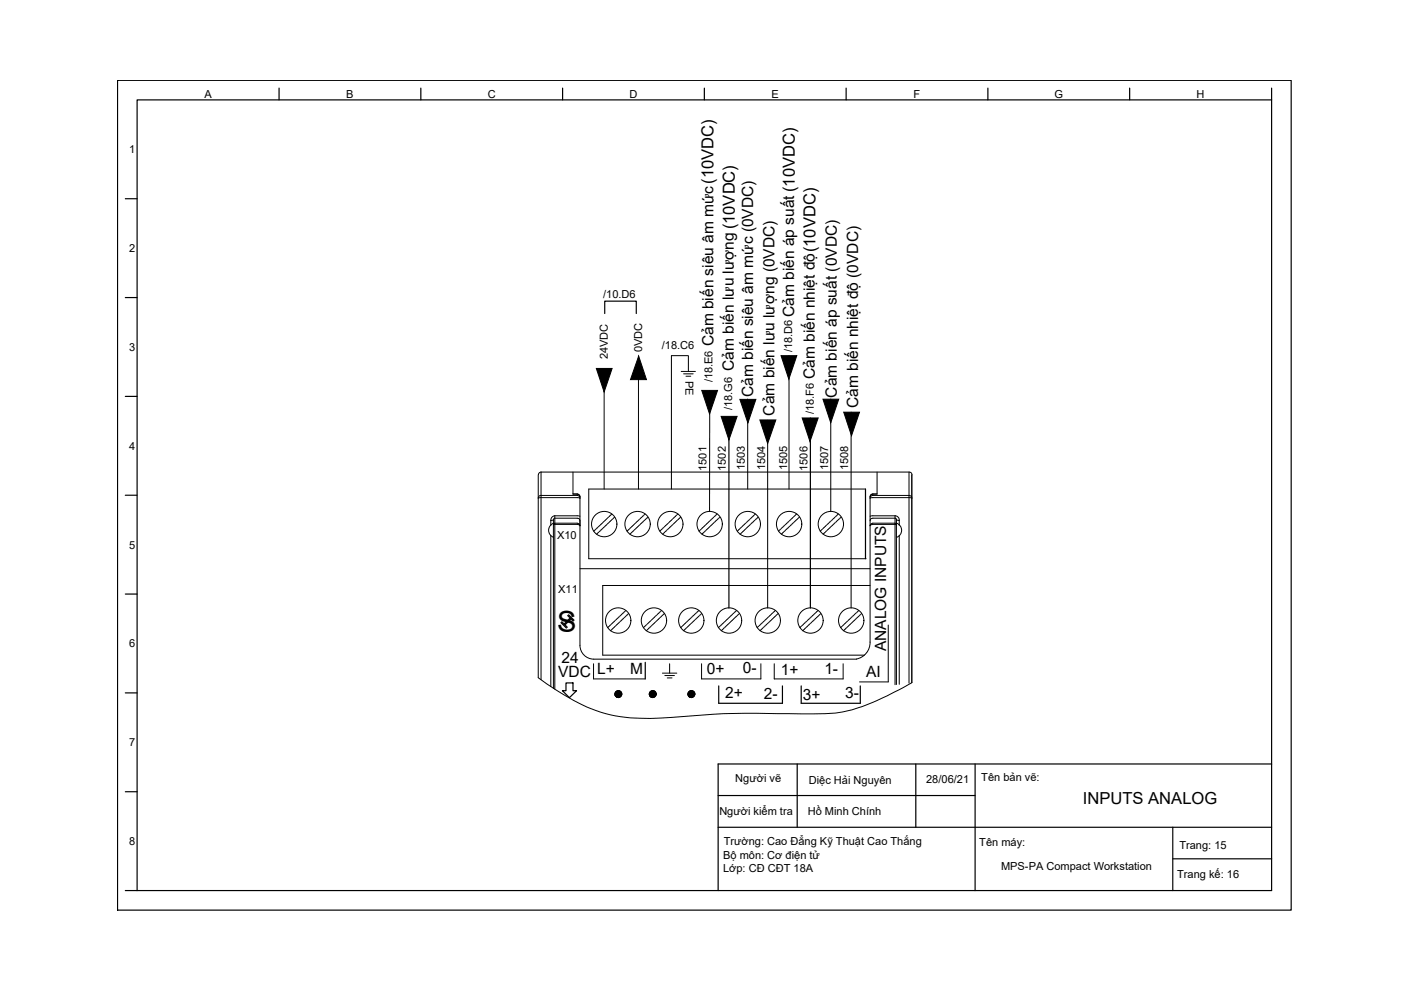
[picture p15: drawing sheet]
<svg xmlns="http://www.w3.org/2000/svg" width="297mm" height="210mm" viewBox="0 0 297 210" stroke-linecap="round" stroke-linejoin="round" font-family="sans-serif">
<defs><g id="words">
<text font-size="6.2" x="118.1" y="134">S</text>
<text font-size="3.5" x="229.6" y="170.4">INPUTS ANALOG</text>
<g font-size="3.3">
<text x="168.4" y="67.2" transform="rotate(-90 168.4 67.2)">Cảm biến áp suất (10VDC)</text>
<text x="151.3" y="73.4" transform="rotate(-90 151.3 73.4)">Cảm biến siêu âm mức(10VDC)</text>
<text x="155.6" y="78.7" transform="rotate(-90 155.6 78.7)">Cảm biến lưu lượng(10VDC)</text>
<text x="172.7" y="80.4" transform="rotate(-90 172.7 80.4)">Cảm biến nhiệt độ(10VDC)</text>
<text x="159.7" y="84.2" transform="rotate(-90 159.7 84.2)">Cảm biến siêu âm mức (0VDC)</text>
<text x="164.2" y="88.1" transform="rotate(-90 164.2 88.1)">Cảm biến lưu lượng (0VDC)</text>
<text x="177.4" y="84.3" transform="rotate(-90 177.4 84.3)">Cảm biến áp suất (0VDC)</text>
<text x="182" y="86.5" transform="rotate(-90 182 86.5)">Cảm biến nhiệt độ (0VDC)</text>
<text x="118.3" y="143.4">VDC</text>
<text x="119.1" y="140.5">24</text>
<text x="126.6" y="142.8">L+</text>
<text x="133.6" y="143">M</text>
<text x="149.8" y="142.8">0+</text>
<text x="157.5" y="142.7">0-</text>
<text x="165.6" y="143">1+</text>
<text x="174.8" y="142.9">1-</text>
<text x="183.7" y="143.4">AI</text>
<text x="187.9" y="138.1" transform="rotate(-90 187.9 138.1)">ANALOG INPUTS</text>
<text x="153.8" y="148.1">2+</text>
<text x="162" y="148.2">2-</text>
<text x="170.2" y="148.4">3+</text>
<text x="179.2" y="148">3-</text>
</g>
<g font-size="2.3">
<text x="43.3" y="20.8">A</text>
<text x="73.4" y="20.8">B</text>
<text x="103.4" y="20.8">C</text>
<text x="133.5" y="20.8">D</text>
<text x="163.6" y="20.8">E</text>
<text x="193.7" y="20.8">F</text>
<text x="223.6" y="20.8">G</text>
<text x="253.7" y="20.8">H</text>
<text x="27.4" y="32.5">1</text>
<text x="27.4" y="53.5">2</text>
<text x="127.9" y="63.2">/10.D6</text>
<text x="27.4" y="74.4">3</text>
<text x="128.8" y="76.2" transform="rotate(-90 128.8 76.2)">24VDC</text>
<text x="136.1" y="74.7" transform="rotate(-90 136.1 74.7)">0VDC</text>
<text x="140.3" y="74.1">/18.C6</text>
<text x="168" y="74.7" transform="rotate(-90 168 74.7)">/18.D6</text>
<text x="145.3" y="80.7" transform="rotate(90 145.3 80.7)">PE</text>
<text x="151" y="81.1" transform="rotate(-90 151 81.1)">/18.E6</text>
<text x="155.2" y="87" transform="rotate(-90 155.2 87)">/18.G6</text>
<text x="172.5" y="87.9" transform="rotate(-90 172.5 87.9)">/18.F6</text>
<text x="27.4" y="95.3">4</text>
<text x="149.8" y="99.8" transform="rotate(-90 149.8 99.8)">1501</text>
<text x="153.9" y="99.8" transform="rotate(-90 153.9 99.8)">1502</text>
<text x="157.9" y="99.8" transform="rotate(-90 157.9 99.8)">1503</text>
<text x="162.2" y="99.8" transform="rotate(-90 162.2 99.8)">1504</text>
<text x="166.9" y="99.8" transform="rotate(-90 166.9 99.8)">1505</text>
<text x="171.2" y="99.8" transform="rotate(-90 171.2 99.8)">1506</text>
<text x="175.6" y="99.8" transform="rotate(-90 175.6 99.8)">1507</text>
<text x="179.9" y="99.8" transform="rotate(-90 179.9 99.8)">1508</text>
<text x="27.4" y="116.3">5</text>
<text x="118.1" y="114.2">X10</text>
<text x="118.3" y="125.7">X11</text>
<text x="27.4" y="137.3">6</text>
<text x="27.4" y="158.2">7</text>
<text x="155.9" y="165.8">Người vẽ</text>
<text x="171.5" y="166.2">Diệc Hải Nguyên</text>
<text x="196.4" y="166">28/06/21</text>
<text x="208.1" y="165.5">Tên bản vẽ:</text>
<text x="152.5" y="172.9">Người kiểm tra</text>
<text x="171.3" y="172.9">Hồ Minh Chính</text>
<text x="27.4" y="179.2">8</text>
<text x="153.4" y="179.2">Trường: Cao Đẳng Kỹ Thuật Cao Thắng</text>
<text x="207.6" y="179.3">Tên máy:</text>
<text x="250" y="179.9">Trang: 15</text>
<text x="153.3" y="182.1">Bộ môn: Cơ điện tử</text>
<text x="153.3" y="184.9">Lớp: CĐ CĐT 18A</text>
<text x="212.2" y="184.4">MPS-PA Compact Workstation</text>
<text x="249.6" y="186.2">Trang kế: 16</text>
</g>
</g></defs>
<!-- layer: 0 -->
<g fill="none" stroke="#000" stroke-width=".25">
<path d="M24.9 17h248.9v176h-248.9zM59.2 18.7v2.5M89.2 18.7v2.5M119.3 18.7v2.5M149.3 18.7v2.5M179.4 18.7v2.5M209.5 18.7v2.5M239.5 18.7v2.5M269.6 18.7v2.5M26.6 42.1h2.5M26.6 63.1h2.5M128.2 66.5v-2.6h6.7v2.6"/>
<path d="M26.6 84h2.5M26.6 105h2.5M183.5 103.7v14.8M26.6 126h2.5M26.6 146.9h2.5M120 144.8h1.5v1.6h.7l-1.5 1.5-1.5-1.5h.8zM136.8 140.4v3.5M152.4 145.4v3.7M165.9 145.4v3.7M169.9 145.4v3.7M182.4 145.4v3.7M26.6 167.9h2.5"/>
<path d="M152.3 175.4h117.3M152.3 168.7h54.4M169 162v13.4M194.2 162v13.4M206.7 162v26.8M248.7 175.4v13.4M269.6 162h-117.3v26.8M26.6 188.8h243v-167.6h-240.5v167.6M248.7 182.1h20.9"/>
</g>
<g fill="none" stroke="#000" stroke-width=".21">
<path d="M114.1 100.7v43a44.3 44.3 0 0 0 14.3 7.6 38.7 38.7 0 0 0 13.9 .8 205.5 205.5 0 0 1 27.6-.7 35.9 35.9 0 0 0 10.7-.9 59.5 59.5 0 0 0 12.7-5.7v-44.1M114.2 105.3l.4-.3h7.8a.58 .58 0 0 1 .6 .6l-.4-.1h-8.1l-.4 .1zM114.7 100.1l-.5 .3v.3M116.8 110.3v1.1M116.8 113.6v32M117.3 110.3h-.5M117.3 110.3l.2-.4h4.9a.52 .52 0 0 1 .6 .5M117.3 110.3v35.6M117.4 110.9a1.59 1.59 0 0 0-1.1 1.5 1.59 1.59 0 0 0 1.1 1.5M117.4 111l5-.1 .4 .2 .2 .4-.5-.3h-5.2zM117.6 109.4h-.2a.95 .95 0 0 0-.6 .9M117.6 109.4h5.4"/>
<path d="M117.6 109.4v36.7M121.5 100.1v4.6h.9M122.4 104.7a.58 .58 0 0 1 .6 .6M122.4 104.7l.4 .3 .2 .3M123 105.3v31.5M125.9 112.6h.1M126.1 112.5h-.1M126.2 112.3l-.1 .1M126.3 112.2v.1M126.4 112.1v.1M126.6 113.2l-.1 .1M126.6 112h-.1"/>
<path d="M126.7 113.1h-.1M126.7 111.9h-.1M126.8 113h-.1M126.8 111.8h-.1M126.9 112.9h.1M126.9 111.6v.1M127 112.7v.1M127 111.5v.1M127.2 112.6l-.1 .1M127.2 111.4l-.1 .1M127.3 112.5l-.1 .1M127.3 111.3l-.1 .1"/>
<path d="M127.4 112.4l-.1 .1M127.4 111.2h-.1M127.5 112.3h.1M127.5 111.1h.1M127.7 112.2h-.1M127.7 111h-.1M127.7 112.1h.1M127.7 110.8v.1M127.9 111.9l-.1 .1M127.9 110.7l-.1 .1M128 110.6v.1M128 111.8v.1"/>
<path d="M128.1 111.7v.1M128.1 110.5h.1M128.3 111.6h-.1M128.3 110.4h-.1M128.4 111.5h-.1M128.4 110.3h-.1M128.5 111.4h-.1M128.5 110.2h-.1M128.6 111.3h.1M128.6 110v.1M128.7 111.1v.1M128.7 109.9v.1"/>
<path d="M128.8 111v.1M128.8 109.8v.1M129 110.9l-.1 .1M129 109.7h-.1M129.1 110.8h.1M129.1 109.6h.1M129.2 109.4v.1M129.2 110.7h.1M129.4 110.5l-.1 .1M129.4 109.3l-.1 .1M129.5 110.4l-.1 .1M129.5 109.2l-.1 .1"/>
<path d="M129.6 110.3l-.1 .1M129.6 109.1h-.1M129.7 110.2v.1M129.7 109v.1M129.8 110.1v.1M129.9 110h.1M130.1 109.9h-.1M130.2 109.7l-.1 .1M130.3 109.7h-.1M133 112.6h.1M133.1 112.5h-.1M133.3 112.3l-.1 .1"/>
<path d="M133.4 112.2l-.1 .1M133.5 112.1l-.1 .1M133.6 113.2l-.1 .1M133.6 112h-.1M133.7 113.1h.1M133.7 111.9h.1M133.8 113h.1M133.8 111.8h.1M134 112.9h-.1M134.1 112.7l-.1 .1M134.1 111.5l-.2 .2M134.2 112.6l-.1 .1"/>
<path d="M134.2 111.4l-.1 .1M134.4 112.5l-.1 .1M134.4 111.3l-.1 .1M134.4 112.4v.1M134.4 111.2h.1M134.6 112.3h-.1M134.6 111.1h-.1M134.7 112.2h-.1M134.7 111h-.1M134.8 112.1h.1M134.8 110.8v.1M134.9 111.9v.1"/>
<path d="M134.9 110.7v.1M135.1 111.8l-.1 .1M135.1 110.6l-.1 .1M135.2 111.7l-.1 .1M135.2 110.5h-.1M135.3 111.6h-.1M135.3 110.4h-.1M135.4 111.5h.1M135.4 110.3h.1M135.5 111.4h.1M135.5 110.2h.1M135.7 111.3h-.1"/>
<path d="M135.7 110l-.1 .1M135.8 111.1l-.1 .1M135.8 109.9l-.1 .1M135.9 111l-.1 .1M135.9 109.8l-.1 .1M136 110.9v.1M136 109.7h.1M136.2 110.8h-.1M136.2 109.6h-.1M136.3 110.7h-.1M136.3 109.4l-.1 .1M136.4 110.5l-.1 .1"/>
<path d="M136.4 109.3l-.1 .1M136.5 110.4v.1M136.5 109.2v.1M136.6 110.3v.1M136.6 109.1h.1M136.8 109l-.1 .1M136.8 110.2l-.1 .1M136.9 110.1l-.1 .1M137 110h-.1M137.1 109.9h.1M137.3 109.7l-.1 .1M137.4 109.7h-.1"/>
<path d="M139.9 112.6h.1M140.1 112.5h-.1M140.2 112.3l-.1 .1M140.3 112.2l-.1 .1M140.4 112.1v.1M140.5 113.2v.1M140.5 112h.1M140.7 113.1h-.1M140.7 111.9h-.1M140.8 113h-.1M140.8 111.8h-.1M140.9 112.9h.1"/>
<path d="M141 112.7v.1M141 111.5l-.1 .2M141.2 112.6l-.1 .1M141.2 111.4l-.1 .1M141.3 112.5l-.1 .1M141.3 111.3l-.1 .1M141.4 112.4l-.1 .1M141.4 111.2h-.1M141.5 112.3h.1M141.5 111.1h.1M141.6 112.2h.1M141.6 111h.1"/>
<path d="M141.8 112.1h-.1M141.8 110.8l-.1 .1M141.9 111.9l-.1 .1M141.9 110.7l-.1 .1M142 111.8l-.1 .1M142 110.6l-.1 .1M142.1 111.7v.1M142.1 110.5h.1M142.3 111.6h-.1M142.3 110.4h-.1M142.4 111.5h-.1M142.4 110.3h-.1"/>
<path d="M142.5 111.4h-.1M142.5 110.2h-.1M142.6 111.3h.1M142.6 110v.1M142.7 111.1v.1M142.7 109.9v.1M142.9 111l-.1 .1M142.9 109.8l-.1 .1M143 110.9l-.1 .1M143 109.7h-.1M143.1 110.8h-.1M143.1 109.6h-.1"/>
<path d="M143.2 110.7h.1M143.2 109.4v.1M143.3 110.5v.1M143.3 109.3v.1M143.5 110.4l-.1 .1M143.5 109.2l-.1 .1M143.6 110.3l-.1 .1M143.6 109.1h-.1M143.7 109v.1M143.7 110.2v.1M143.8 110.1v.1M144 110h-.1"/>
<path d="M144.1 109.9h-.1M144.2 109.7l-.1 .1M144.3 109.7h.1M148.3 112.6h-.1M148.4 112.5h-.1M148.5 112.3l-.1 .1M148.6 112.2v.1M148.7 112.1v.1M148.9 113.2l-.1 .1M148.9 112h-.1M149 113.1h-.1M149 111.9h-.1"/>
<path d="M149.1 113h-.1M149.1 111.8h-.1M149.3 112.9h-.1M149.3 111.6l-.1 .1M149.3 112.7v.1M149.3 111.5v.1M149.5 112.6l-.1 .1M149.5 111.4l-.1 .1M149.6 112.5l-.1 .1M149.6 111.3l-.1 .1M149.7 112.4v.1M149.7 111.2h.1"/>
<path d="M149.8 112.3h.1M149.8 111.1h.1M150 112.2h-.1M150 111h-.1M150.1 112.1h-.1M150.1 110.8l-.1 .1M150.2 111.9l-.1 .1M150.2 110.7l-.1 .1M150.3 111.8v.1M150.3 110.6v.1M150.4 111.7v.1M150.4 110.5h.1"/>
<path d="M150.6 111.6h-.1M150.6 110.4h-.1M150.7 111.5h.1M150.7 110.3h.1M150.8 111.4h-.1M150.8 110.2h-.1M150.9 111.3h.1M150.9 110v.1M151.1 111.1l-.1 .1M151.1 109.9l-.1 .1M151.2 109.8l-.1 .1M151.3 110.9l-.2 .2"/>
<path d="M151.3 109.7h-.1M151.4 110.8h.1M151.4 109.6h.1M151.5 109.4v.1M151.5 110.7h.1M151.7 110.5l-.1 .1M151.7 109.3l-.1 .1M151.8 110.4l-.1 .1M151.8 109.2l-.1 .1M151.9 110.3l-.1 .1M151.9 109.1h-.1M152 110.2v.1"/>
<path d="M152 109v.1M152.2 110.1l-.1 .1M152.3 110h-.1M152.4 109.9h-.1M152.5 109.7v.1M152.6 109.7h.1M156.4 112.6h-.1M156.5 112.5h-.1M156.6 112.3l-.1 .1M156.7 112.2v.1M156.9 112.1l-.1 .1M157 113.2l-.1 .1"/>
<path d="M157 112h-.1M157.1 113.1h-.1M157.1 111.9h-.1M157.2 113h.1M157.2 111.8h.1M157.3 112.9h.1M157.3 111.6v.1M157.5 112.7l-.1 .1M157.5 111.5l-.1 .1M157.6 112.6l-.1 .1M157.6 111.4l-.1 .1M157.7 112.5l-.1 .1"/>
<path d="M157.7 111.3l-.1 .1M157.8 112.4v.1M157.8 111.2h.1M157.9 112.3h.1M157.9 111.1h.1M158.1 112.2h-.1M158.1 111h-.1M158.2 112.1h-.1M158.2 110.8l-.1 .1M158.3 111.9v.1M158.3 110.7v.1M158.4 110.6v.1"/>
<path d="M158.4 111.8v.1M158.6 111.7l-.1 .1M158.6 110.5h-.1M158.7 111.6h-.1M158.7 110.4h-.1M158.8 111.5h-.1M158.8 110.3h-.1M158.9 111.4h.1M158.9 110.2h.1M159 111.3h.1M159 110v.1M159.2 111.1l-.1 .1"/>
<path d="M159.2 109.9l-.1 .1M159.3 111l-.1 .1M159.3 109.8l-.1 .1M159.4 110.9l-.1 .1M159.4 109.7h-.1M159.5 110.8h.1M159.5 109.6h.1M159.7 110.7h-.1M159.7 109.4l-.1 .1M159.8 110.5l-.1 .1M159.8 109.3l-.1 .1M159.9 110.4l-.1 .1"/>
<path d="M159.9 109.2l-.1 .1M160 110.3v.1M160 109.1h.1M160.1 109v.1M160.1 110.2v.1M160.3 110.1l-.1 .1M160.4 110h-.1M160.5 109.9h-.1M160.7 109.7l-.1 .1M165.1 112.6h-.1M165.2 112.5h.1M165.3 112.3v.1"/>
<path d="M165.5 112.2l-.1 .1M165.6 112.1v.1M165.7 113.2v.1M165.7 112h.1M165.8 113.1h.1M165.8 111.9h.1M166 113h-.1M166 111.8h-.1M166.1 112.9h-.1M166.1 111.6l-.1 .1M166.2 112.7l-.1 .1M166.2 111.5l-.1 .1"/>
<path d="M166.3 112.6v.1M166.3 111.4v.1M166.4 112.5v.1M166.4 111.3v.1M166.6 112.4l-.1 .1M166.6 111.2h-.1M166.7 112.3h-.1M166.7 111.1h.1M166.8 112.2h-.1M166.8 111h-.1M166.9 112.1h.1M166.9 110.8v.1"/>
<path d="M167.1 111.9l-.1 .1M167.1 110.7l-.1 .1M167.2 111.8l-.1 .1M167.2 110.6l-.1 .1M167.3 111.7l-.1 .1M167.3 110.5h-.1M167.4 111.6h.1M167.4 110.4h.1M167.5 111.5h.1M167.5 110.3h.1M167.7 111.4h-.1M167.7 110.2h-.1"/>
<path d="M167.8 111.3h-.1M167.8 110l-.1 .1M167.9 111.1l-.1 .1M167.9 109.9l-.1 .1M168 111v.1M168 109.8v.1M168.1 110.9v.1M168.1 109.7h.1M168.3 110.8h-.1M168.3 109.6h-.1M168.4 109.4l-.1 .1M168.4 110.7h-.1"/>
<path d="M168.5 110.5v.1M168.5 109.3v.1M168.6 110.4v.1M168.6 109.2v.1M168.8 110.3l-.1 .1M168.8 109.1h-.1M168.9 110.2l-.1 .1M168.9 109l-.1 .1M169 110.1l-.1 .1M169.1 110h.1M169.2 109.9h.1M169.4 109.7l-.1 .1"/>
<path d="M169.5 109.7h-.1M174 112.6h-.1M174.1 112.5h-.1M174.2 112.3l-.1 .1M174.3 112.2v.1M174.4 112.1v.1M174.6 113.2l-.1 .1M174.6 112h-.1M174.7 113.1h-.1M174.7 111.9h-.1M174.8 113h-.1M174.8 111.8h-.1"/>
<path d="M174.9 112.9h.1M175 112.7v.1M175 111.5l-.1 .2M175.2 112.6l-.1 .1M175.2 111.4l-.1 .1M175.3 112.5l-.1 .1M175.3 111.3l-.1 .1M175.4 112.4v.1M175.4 111.2h.1M175.5 112.3h.1M175.5 111.1h.1M175.7 112.2h-.1"/>
<path d="M175.7 111h-.1M175.8 112.1h-.1M175.8 110.8l-.1 .1M175.9 111.9l-.1 .1M175.9 110.7l-.1 .1M176 111.8v.1M176 110.6v.1M176.1 111.7v.1M176.1 110.5h.1M176.3 111.6h-.1M176.3 110.4h-.1M176.4 110.3h-.1"/>
<path d="M176.4 111.5h-.1M176.5 111.4h-.1M176.5 110.2h.1M176.6 111.3h.1M176.6 110v.1M176.8 111.1l-.1 .1M176.8 109.9l-.1 .1M176.9 111l-.1 .1M176.9 109.8l-.1 .1M177 110.9l-.1 .1M177 109.7h-.1M177.1 110.8h.1"/>
<path d="M177.1 109.6h.1M177.2 109.4v.1M177.2 110.7h.1M177.4 110.5l-.1 .1M177.4 109.3l-.1 .1M177.5 110.4l-.1 .1M177.5 109.2l-.1 .1M177.6 110.3l-.1 .1M177.6 109.1h-.1M177.7 110.2v.1M177.7 109v.1M177.9 110.1l-.1 .1"/>
<path d="M178 110h-.1M178.1 109.9h-.1M178.2 109.7v.1M178.3 109.7h.1M183.5 103.7h-58.7v14.8h58.8M184.5 105.3v30.9M184.6 111.1l.4-.2h4.8l.3 .3h-5.1l-.4 .1-.1 .2zM184.6 105.2l.5-.2h7.6a.57 .57 0 0 1 .6 .6l-.4-.1h-8l-.4 .1zM184.9 104.8l-.4 .5M186 100.1v4.6l-1.1 .1M189.8 109.4l.6 .2 .3 .7M189.8 109.4h-5.3"/>
<path d="M189.8 109.4v35.8M190.1 110.3l-.2-.4h-4.8a.52 .52 0 0 0-.6 .5M190.1 110.3h.6M190.1 110.3v34.8M190.1 110.9a1.59 1.59 0 0 1 1.1 1.5 1.59 1.59 0 0 1-1.1 1.5M190.7 110.3v1.1M190.7 113.6v31.5M192.8 100.1l.5 .3 .1 .3M118.9 132l1.2 1.2M119 131.9l1.2 1.2M119.1 131.8l1.2 1.2M120.3 130.5l1.2 1.2"/>
<path d="M120.4 130.4l1.2 1.2M120.6 130.3l1.1 1.2M120.8 131l-1.2 1.3M120.9 131.2l-1.2 1.2M121.1 131.2l-1.3 1.3M123 136.8a2.94 2.94 0 0 0 2.9 3h55.7M123 120.6h61.5M128.9 133l-.1 .1M129 132.9l-.1 .1M129.1 132.8v.1M129.3 132.7h-.1M129.4 132.6h-.1"/>
<path d="M129.5 133.7h-.1M129.5 132.5h-.1M129.6 133.6h.1M129.6 132.3v.1M129.7 133.4v.1M129.7 132.2v.1M129.9 133.3l-.1 .1M129.9 132.1l-.1 .1M130 133.2l-.1 .1M130 132l-.1 .1M130.1 133.1l-.1 .1M130.1 131.9h-.1"/>
<path d="M130.2 133h.1M130.2 131.8h.1M130.3 132.9h.1M130.3 131.7h.1M130.5 132.8h-.1M130.5 131.5l-.1 .1M130.6 132.6l-.1 .1M130.6 131.4l-.1 .1M130.7 132.5v.1M130.7 131.3v.1M130.8 132.4v.1M130.8 131.2h.1"/>
<path d="M131 132.3h-.1M131 131.1h-.1M131.1 131h-.1M131.1 132.2h-.1M131.2 130.8l-.1 .1M131.3 130.7v.1M131.3 132l-.2 .1M131.4 130.6v.1M131.4 131.8v.1M131.6 131.7l-.1 .1M131.6 130.5l-.1 .1M131.7 130.4h-.1"/>
<path d="M131.7 131.6l-.1 .1M131.8 131.5h-.1M131.8 130.3h-.1M131.9 131.4h.1M131.9 130.1v.1M132.1 130l-.1 .1M132.1 131.2l-.1 .1M132.2 129.9l-.1 .1M132.2 131.1l-.1 .1M132.3 129.8l-.1 .1M132.3 131l-.1 .1M132.4 129.7v.1"/>
<path d="M132.4 130.9v.1M132.5 129.6h.1M132.5 130.8v.1M132.7 129.5h-.1M132.7 130.7h-.1M132.8 130.6h-.1M132.9 130.4l-.1 .1M133 130.3v.1M133.1 130.2v.1M133.3 130.1h-.1M136.5 133l-.1 .1M136.6 132.9l-.1 .1"/>
<path d="M136.7 132.8l-.1 .1M136.8 132.7h.1M136.9 132.6h.1M137.1 133.7h-.1M137.1 132.5h-.1M137.2 133.6h-.1M137.2 132.3l-.1 .1M137.3 133.4v.1M137.3 132.2v.1M137.4 133.3v.1M137.4 132.1v.1M137.6 133.2l-.1 .1"/>
<path d="M137.6 132l-.1 .1M137.7 133.1l-.1 .1M137.7 131.9h-.1M137.8 133h-.1M137.8 131.8h-.1M137.9 132.9h.1M137.9 131.7h.1M138 132.8h.1M138 131.5v.1M138.2 132.6l-.1 .1M138.2 131.4l-.1 .1M138.3 132.5l-.1 .1"/>
<path d="M138.3 131.3l-.1 .1M138.4 132.4v.1M138.4 131.2h.1M138.5 132.3h.1M138.5 131.1h.1M138.7 132.2h-.1M138.7 131h-.1M138.8 130.8l-.1 .1M138.9 132l-.2 .1M138.9 130.7l-.1 .1M139 131.8v.1M139 130.6v.1"/>
<path d="M139.1 130.5v.1M139.1 131.7v.1M139.3 131.6l-.1 .1M139.3 130.4h-.1M139.4 131.5h-.1M139.4 130.3h-.1M139.5 131.4h-.1M139.5 130.1l-.1 .1M139.6 131.2v.1M139.6 130v.1M139.8 131.1l-.1 .1M139.8 129.9l-.1 .1"/>
<path d="M139.9 131l-.1 .1M139.9 129.8l-.1 .1M140 130.9l-.1 .1M140 129.7l-.1 .1M140.1 130.8v.1M140.1 129.6h.1M140.2 130.7h.1M140.2 129.5h.1M140.4 130.6h-.1M140.5 130.4l-.1 .1M140.6 130.3l-.1 .1M140.7 130.2v.1"/>
<path d="M140.8 130.1h.1M144.4 133l-.1 .1M144.5 132.9l-.1 .1M144.6 132.8v.1M144.7 132.7h.1M144.9 132.6h-.1M145 133.7h-.1M145 132.5h-.1M145.1 133.6h-.1M145.1 132.3l-.1 .1M145.2 133.4l-.1 .1M145.2 132.2l-.1 .1"/>
<path d="M145.3 133.3v.1M145.4 132.1l-.1 .1M145.4 133.2v.1M145.4 132v.1M145.6 133.1l-.1 .1M145.6 131.9h-.1M145.7 133h.1M145.7 131.8h.1M145.8 132.9h.1M145.8 131.7h.1M146 132.8h-.1M146 131.5l-.1 .1"/>
<path d="M146.1 132.6l-.1 .1M146.1 131.4l-.1 .1M146.2 132.5l-.1 .1M146.2 131.3l-.1 .1M146.3 132.4l-.1 .1M146.3 131.2h-.1M146.4 132.3h.1M146.4 131.1h.1M146.5 131h.1M146.5 132.2h.1M146.7 130.8l-.1 .1M146.7 132.1h-.1"/>
<path d="M146.8 132h.1M146.8 130.7v.1M146.9 131.8l-.1 .1M146.9 130.6l-.1 .1M147.1 131.7l-.1 .1M147.1 130.5l-.1 .1M147.2 131.6l-.1 .1M147.2 130.4h-.1M147.3 131.5h-.1M147.3 130.3h-.1M147.4 131.4h-.1M147.4 130.1l-.1 .1"/>
<path d="M147.5 131.2v.1M147.5 130v.1M147.6 131.1v.1M147.6 129.9v.1M147.8 131l-.1 .1M147.8 129.8l-.1 .1M147.9 130.9l-.1 .1M147.9 129.7l-.1 .1M148 129.6h-.1M148.2 130.7l-.3 .2M148.2 129.5h-.1M148.2 130.6h.1"/>
<path d="M148.4 130.4l-.1 .1M148.5 130.3l-.1 .1M148.6 130.2v.1M148.7 130.1h.1M152.4 133l-.1 .1M152.5 132.9l-.1 .1M152.6 132.8v.1M152.7 132.7h.1M152.9 132.6h-.1M153 133.7h-.1M153 132.5h-.1M153.1 133.6h-.1"/>
<path d="M153.1 132.3l-.1 .1M153.2 133.4l-.1 .1M153.2 132.2l-.1 .1M153.4 133.3l-.1 .1M153.4 132.1l-.1 .1M153.4 133.2v.1M153.4 132v.1M153.6 133.1l-.1 .1M153.6 131.9h-.1M153.7 133h.1M153.7 131.8h.1M153.8 132.9h.1"/>
<path d="M153.8 131.7h.1M154 132.8h-.1M154 131.5l-.1 .1M154.1 132.6l-.1 .1M154.1 131.4l-.1 .1M154.2 132.5l-.1 .1M154.2 131.3l-.1 .1M154.3 132.4l-.1 .1M154.3 131.2h-.1M154.4 132.3h.1M154.4 131.1h.1M154.5 132.2h.1"/>
<path d="M154.5 131h.1M154.7 130.8l-.1 .1M154.7 132.1h-.1M154.8 132h.1M154.8 130.7v.1M154.9 131.8l-.1 .1M154.9 130.6l-.1 .1M155.1 131.7l-.1 .1M155.1 130.5l-.1 .1M155.2 131.6l-.1 .1M155.2 130.4h-.1M155.3 131.5h-.1"/>
<path d="M155.3 130.3h-.1M155.4 131.4h-.1M155.4 130.1l-.1 .1M155.5 131.2v.1M155.5 130v.1M155.6 131.1v.1M155.6 129.9v.1M155.8 131l-.1 .1M155.8 129.8l-.1 .1M155.9 130.9l-.1 .1M155.9 129.7l-.1 .1M156 129.6h-.1"/>
<path d="M156.2 130.7l-.3 .2M156.2 129.5h-.1M156.3 130.6h-.1M156.4 130.4l-.1 .1M156.5 130.3l-.1 .1M156.6 130.2v.1M156.7 130.1h.1M160.6 133l-.1 .1M160.7 132.9l-.1 .1M160.8 132.8v.1M160.9 132.7h.1M161.1 132.6h-.1"/>
<path d="M161.2 133.7h-.1M161.2 132.5h-.1M161.3 133.6h-.1M161.3 132.3l-.1 .1M161.4 133.4v.1M161.4 132.2v.1M161.6 133.3l-.1 .1M161.6 132.1l-.1 .1M161.7 133.2l-.1 .1M161.7 132l-.1 .1M161.8 133.1l-.1 .1M161.8 131.9h-.1"/>
<path d="M161.9 133h.1M161.9 131.8h.1M162 132.9h.1M162 131.7h.1M162.2 132.8h-.1M162.2 131.5l-.1 .1M162.3 132.6l-.1 .1M162.3 131.4l-.1 .1M162.4 132.5l-.1 .1M162.4 131.3l-.1 .1M162.5 132.4v.1M162.5 131.2h.1"/>
<path d="M162.6 132.3h.1M162.6 131.1h.1M162.8 131h-.1M162.8 132.2h-.1M162.9 132.1h-.1M162.9 130.8l-.1 .1M163 132h.1M163 130.7v.1M163.1 131.8v.1M163.1 130.6v.1M163.3 131.7l-.1 .1M163.3 130.5l-.1 .1"/>
<path d="M163.4 131.6l-.1 .1M163.4 130.4h-.1M163.5 131.5h-.1M163.5 130.3h-.1M163.6 131.4h.1M163.6 130.1v.1M163.7 131.2v.1M163.7 130v.1M163.9 131.1l-.1 .1M163.9 129.9l-.1 .1M164 131l-.1 .1M164 129.8l-.1 .1"/>
<path d="M164.1 130.9l-.1 .1M164.1 129.7v.1M164.2 129.6h.1M164.4 130.7l-.2 .2M164.4 129.5h-.1M164.5 130.6h-.1M164.6 130.4l-.1 .1M164.7 130.3v.1M164.8 130.2v.1M165 130.1h-.1M169.7 133l-.1 .1M169.7 132.9v.1"/>
<path d="M169.9 132.8l-.1 .1M170 132.7h.1M170.1 132.6h.1M170.3 133.7h-.1M170.3 132.5h-.1M170.4 133.6h-.1M170.4 132.3l-.1 .1M170.5 133.4l-.1 .1M170.5 132.2l-.1 .1M170.6 133.3l-.1 .1M170.6 132.1l-.1 .1M170.7 133.2v.1"/>
<path d="M170.7 132v.1M170.8 133.1v.1M170.8 131.9h.1M171 133h-.1M171 131.8h-.1M171.1 132.9h.1M171.1 131.7h.1M171.2 132.8h-.1M171.2 131.5v.1M171.4 132.6l-.1 .1M171.4 131.4l-.1 .1M171.5 132.5l-.1 .1"/>
<path d="M171.5 131.3l-.1 .1M171.6 132.4l-.1 .1M171.6 131.2h-.1M171.7 132.3h-.1M171.7 131.1h-.1M171.8 132.2h.1M171.8 131h.1M171.9 130.8v.1M171.9 132.1h.1M172.1 132h-.1M172.1 130.7l-.1 .1M172.2 131.8l-.1 .1"/>
<path d="M172.2 130.6v.1M172.3 131.7l-.1 .1M172.3 130.5l-.1 .1M172.5 131.6l-.1 .1M172.5 130.4h-.1M172.6 131.5h-.1M172.6 130.3h-.1M172.7 131.4h-.1M172.7 130.1l-.1 .1M172.8 131.2l-.1 .1M172.8 130l-.1 .1M172.9 131.1v.1"/>
<path d="M172.9 129.9v.1M173 131v.1M173 129.8v.1M173.2 130.9l-.1 .1M173.2 129.7l-.1 .1M173.3 130.8l-.1 .1M173.3 129.6h-.1M173.4 130.7h-.1M173.4 129.5h-.1M173.6 130.6h-.1M173.6 130.4v.1M173.8 130.3l-.1 .1"/>
<path d="M173.9 130.2l-.1 .1M174 130.1h.1M178.3 133l-.1 .1M178.4 132.9l-.1 .1M178.5 132.8v.1M178.6 132.7h.1M178.8 132.6h-.1M178.9 133.7h-.1M178.9 132.5h-.1M179 133.6h-.1M179 132.3l-.1 .1M179.1 133.4v.1"/>
<path d="M179.1 132.2v.1M179.3 133.3l-.1 .1M179.3 132.1l-.1 .1M179.4 133.2l-.1 .1M179.4 132l-.1 .1M179.5 133.1l-.1 .1M179.5 131.9h-.1M179.6 133h.1M179.6 131.8h.1M179.7 132.9h.1M179.7 131.7h.1M179.9 132.8h-.1"/>
<path d="M179.9 131.5l-.1 .1M180 132.6l-.1 .1M180.1 132.5l-.1 .1M180.1 131.3l-.2 .2M180.2 132.4v.1M180.2 131.2h.1M180.3 132.3h.1M180.3 131.1h.1M180.5 131h-.1M180.5 132.2h-.1M180.6 132.1h-.1M180.6 130.8l-.1 .1"/>
<path d="M180.7 132h.1M180.7 130.7v.1M180.8 131.8l-.1 .1M180.8 130.6v.1M181 131.7l-.1 .1M181 130.5l-.1 .1M181.1 131.6l-.1 .1M181.1 130.4h-.1M181.2 131.5h-.1M181.2 130.3h-.1M181.3 131.4h.1M181.3 130.1v.1"/>
<path d="M181.4 131.2v.1M181.4 130v.1M181.6 131.1l-.1 .1M181.6 129.9l-.1 .1M181.7 131l-.1 .1M181.7 129.8l-.1 .1M181.8 130.9l-.1 .1M181.8 129.7v.1M181.9 130.8l-.1 .1M181.9 129.6h-.1M182.1 130.7h-.1M182.1 129.5h-.1"/>
<path d="M182.2 130.6h-.1M182.3 130.4l-.1 .1M182.4 130.3v.1M182.5 130.2v.1M182.7 130.1h-.1M184.5 136.1a3.6 3.6 0 0 1-3 3.6M184.5 124.1h-56.7v14.8h55.5M188.3 132.5v12.1h-6.1M114.7 144.1v-44h78v44.7M125.8 140.7v3.2h11M130.5 147.5l1-.9-1 1M130.6 146.6l-.1 .1"/>
<path d="M130.8 146.5l-.4 .4M130.9 146.5l-.5 .5M131 146.4l-.6 .7M131.1 146.4l-.8 .8M131.1 146.4l-.7 .8M131.2 146.5l-.8 .8M131.3 146.5l-.9 .8M131.3 146.5l-.9 .9M131.3 146.5l-.9 1M131.4 146.5l-1 1M131.5 146.6l-1 1M131.6 146.7l-1.1 1"/>
<path d="M131.6 147.7h.1M131.6 146.7l-.9 1.1M131.7 146.8l-1 1 1-1M131.7 146.9l-.9 .9M131.8 147l-.9 .9M131.8 147.5l-.4 .3M131.8 147.4l-.5 .5M131.8 146.9l-1 1M131.8 147.2l-.8 .7M131.8 147.1l-.8 .8M131.8 147.3l-.6 .6M138 146.6l-.2 .1"/>
<path d="M138.1 146.5l-.4 .4M138.3 146.4l-.6 .7M138.4 146.4l-.7 .8M138.5 146.4l-.8 .8M138.5 146.5l-.8 .8M138.7 146.5l-1 1M138.8 146.6l-1 .9 1-.9M138.8 146.6l-1 1M138.9 146.7l-1.1 1M138.9 147.7h.1M138.9 146.7l-1 1M139 146.7l-1 1.1 1-1"/>
<path d="M139.1 146.9l-1 .9M139.1 146.9l-1 1M139.1 147.4l-.5 .5M139.1 147l-.9 .9M139.1 147.1l-.8 .8M139.1 147.2l-.8 .7M139.1 147.2l-.7 .7M140.4 142.7h3.1M141 143.2h2M141.5 143.7h1M142 140.7v2M145.9 147.4l.9-.9-.9 1"/>
<path d="M146.1 147.7l1-1-1 1.1M146.1 146.6l-.1 .1M146.3 146.5l-.4 .4M146.4 146.5l-.5 .5M146.5 146.4l-.6 .7M146.5 146.4l-.7 .8M146.6 146.4l-.8 .8M146.7 146.5l-.8 .8M146.9 146.5l-1 1M146.9 146.6l-.9 1 1-1M147 146.6l-1 1M147.1 146.7l-1.1 1"/>
<path d="M147.1 147.7h.1M147.2 146.8l-1 1 1-1M147.2 146.9l-1 .9M147.3 147l-.9 .9M147.3 147.5l-.5 .3M147.3 147.4l-.5 .5M147.3 146.9l-1 1M147.3 147.2l-.7 .7M147.3 147.2l-.8 .7M147.3 147.1l-.8 .8M148.7 140.7v3.2h12.6v-3.2M164.2 140.7v3.2h14.6v-3.2"/>
<circle cx="128.1" cy="111.1" r="2.69"/>
<circle cx="135.2" cy="111.1" r="2.69"/>
<circle cx="142.1" cy="111.1" r="2.69"/>
<circle cx="150.5" cy="111.1" r="2.69"/>
<circle cx="158.5" cy="111.1" r="2.69"/>
<circle cx="167.3" cy="111.1" r="2.69"/>
<circle cx="176.2" cy="111.1" r="2.69"/>
<circle cx="131.1" cy="131.6" r="2.69"/>
<circle cx="138.6" cy="131.6" r="2.69"/>
<circle cx="146.6" cy="131.6" r="2.69"/>
<circle cx="154.6" cy="131.6" r="2.69"/>
<circle cx="162.8" cy="131.6" r="2.69"/>
<circle cx="171.8" cy="131.6" r="2.69"/>
<circle cx="180.5" cy="131.6" r="2.69"/>
<circle cx="131.1" cy="147.1" r=".74"/>
<circle cx="138.4" cy="147.1" r=".74"/>
<circle cx="146.6" cy="147.1" r=".74"/>
</g>
<!-- layer: Wiring -->
<path d="M154.5 88.6v40.3M171.8 88.6v40.3M152.4 149.1h13.5M169.9 149.1h12.5" fill="none" stroke="#000" stroke-width=".25"/>
<path d="M128.1 78.2v25.5M135.4 75.4v28.3M144.4 78.8h3M144.9 79.3h2.1M145.4 79.8h1.1M146 78.8v-3.4h-3.6v28.3M167.3 75.4v28.3M150.5 82.8l-.1 25.7M158.5 84.6v19.1M162.8 89.1v39.8M176.1 84.6v23.9M180.5 87.4v41.5" fill="none" stroke="#000" stroke-width=".21"/>
<!-- layer: PDF20_Device Layer -->
<path d="M135.4 75.5l1.7 5h-3.4zM126.4 78.1h3.4l-1.7 5zM148.8 82.8h3.3l-1.7 5zM152.9 88.3h3.4l-1.8 5zM156.9 84.7h3.4l-1.7 5zM161.1 89h3.4l-1.7 5zM165.6 75.4h3.3l-1.7 5zM170.1 88.6h3.4l-1.8 5zM174.5 84.6h3.3l-1.7 5zM178.9 87.4h3.3l-1.7 5z" fill="#000" stroke="#000" stroke-width=".21"/>
<use href="#words"/>
</svg>
